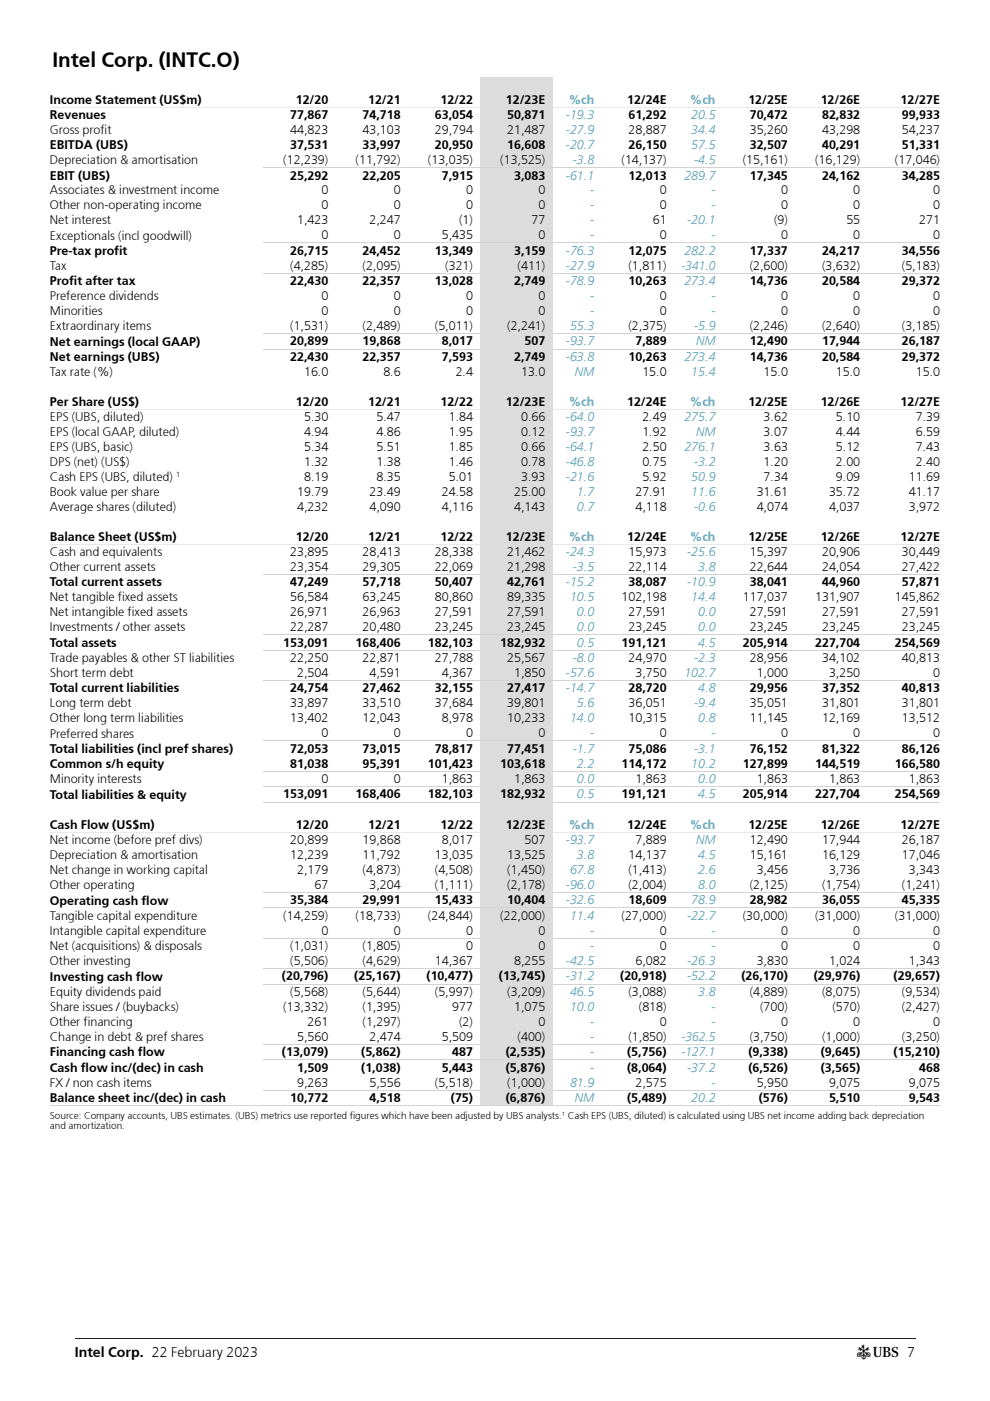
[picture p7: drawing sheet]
<svg xmlns="http://www.w3.org/2000/svg" width="210mm" height="297mm" viewBox="0 0 210 297" stroke-linecap="round" stroke-linejoin="round" font-family="sans-serif">
<defs><g id="words">
<text font-size="4.4" x="11.1" y="14.1">Intel Corp. (INTC.O)</text>
<g font-size="3">
<text x="15.9" y="287.6">Intel Corp. 22 February 2023</text>
<text x="181.7" y="287.6">ab 7</text>
</g>
<g font-size="2.6">
<text x="10.6" y="22.1">Income Statement (US$m)</text>
<text x="62.7" y="22.1">12/20</text>
<text x="78" y="22.1">12/21</text>
<text x="93.4" y="22.1">12/22</text>
<text x="107.2" y="22.1">12/23E</text>
<text x="133" y="22.1">12/24E</text>
<text x="158.7" y="22.1">12/25E</text>
<text x="174" y="22.1">12/26E</text>
<text x="190.9" y="22.1">12/27E</text>
<text x="10.6" y="25.3">Revenues</text>
<text x="10.6" y="28.4">Gross profit</text>
<text x="61.5" y="25.3">77,867</text>
<text x="61.5" y="28.4">44,823</text>
<text x="76.9" y="25.3">74,718</text>
<text x="76.9" y="28.4">43,103</text>
<text x="92.2" y="25.3">63,054</text>
<text x="92.2" y="28.4">29,794</text>
<text x="107.5" y="25.3">50,871</text>
<text x="107.5" y="28.4">21,487</text>
<text x="133.3" y="25.3">61,292</text>
<text x="133.3" y="28.4">28,887</text>
<text x="159" y="25.3">70,472</text>
<text x="159" y="28.4">35,260</text>
<text x="174.3" y="25.3">82,832</text>
<text x="174.3" y="28.4">43,298</text>
<text x="191.2" y="25.3">99,933</text>
<text x="191.2" y="28.4">54,237</text>
<text x="10.6" y="31.6">EBITDA (UBS)</text>
<text x="10.6" y="34.8">Depreciation &amp; amortisation</text>
<text x="60.1" y="34.8">(12,239)</text>
<text x="61.5" y="31.6">37,531</text>
<text x="75.4" y="34.8">(11,792)</text>
<text x="76.9" y="31.6">33,997</text>
<text x="90.7" y="34.8">(13,035)</text>
<text x="92.2" y="31.6">20,950</text>
<text x="106.1" y="34.8">(13,525)</text>
<text x="107.5" y="31.6">16,608</text>
<text x="131.8" y="34.8">(14,137)</text>
<text x="133.3" y="31.6">26,150</text>
<text x="157.5" y="34.8">(15,161)</text>
<text x="159" y="31.6">32,507</text>
<text x="172.8" y="34.8">(16,129)</text>
<text x="174.3" y="31.6">40,291</text>
<text x="189.8" y="34.8">(17,046)</text>
<text x="191.2" y="31.6">51,331</text>
<text x="10.6" y="38.1">EBIT (UBS)</text>
<text x="10.6" y="41.2">Associates &amp; investment income</text>
<text x="61.5" y="38.1">25,292</text>
<text x="68.2" y="41.2">0</text>
<text x="76.9" y="38.1">22,205</text>
<text x="83.5" y="41.2">0</text>
<text x="93.7" y="38.1">7,915</text>
<text x="98.8" y="41.2">0</text>
<text x="109" y="38.1">3,083</text>
<text x="114.2" y="41.2">0</text>
<text x="133.3" y="38.1">12,013</text>
<text x="139.9" y="41.2">0</text>
<text x="159" y="38.1">17,345</text>
<text x="165.6" y="41.2">0</text>
<text x="174.3" y="38.1">24,162</text>
<text x="180.9" y="41.2">0</text>
<text x="191.2" y="38.1">34,285</text>
<text x="197.8" y="41.2">0</text>
<text x="10.6" y="44.4">Other non-operating income</text>
<text x="10.6" y="47.6">Net interest</text>
<text x="63" y="47.6">1,423</text>
<text x="68.2" y="44.4">0</text>
<text x="78.3" y="47.6">2,247</text>
<text x="83.5" y="44.4">0</text>
<text x="97.4" y="47.6">(1)</text>
<text x="98.8" y="44.4">0</text>
<text x="112.7" y="47.6">77</text>
<text x="114.2" y="44.4">0</text>
<text x="138.4" y="47.6">61</text>
<text x="139.9" y="44.4">0</text>
<text x="164.1" y="47.6">(9)</text>
<text x="165.6" y="44.4">0</text>
<text x="179.5" y="47.6">55</text>
<text x="180.9" y="44.4">0</text>
<text x="194.9" y="47.6">271</text>
<text x="197.8" y="44.4">0</text>
<text x="10.6" y="50.8">Exceptionals (incl goodwill)</text>
<text x="68.2" y="50.8">0</text>
<text x="83.5" y="50.8">0</text>
<text x="93.7" y="50.8">5,435</text>
<text x="114.2" y="50.8">0</text>
<text x="139.9" y="50.8">0</text>
<text x="165.6" y="50.8">0</text>
<text x="180.9" y="50.8">0</text>
<text x="197.8" y="50.8">0</text>
<text x="10.6" y="54">Pre-tax profit</text>
<text x="10.6" y="57.2">Tax</text>
<text x="61.5" y="54">26,715</text>
<text x="61.5" y="57.2">(4,285)</text>
<text x="76.9" y="54">24,452</text>
<text x="76.9" y="57.2">(2,095)</text>
<text x="92.2" y="54">13,349</text>
<text x="94.4" y="57.2">(321)</text>
<text x="109" y="54">3,159</text>
<text x="109.7" y="57.2">(411)</text>
<text x="133.3" y="54">12,075</text>
<text x="133.3" y="57.2">(1,811)</text>
<text x="159" y="54">17,337</text>
<text x="159" y="57.2">(2,600)</text>
<text x="174.3" y="54">24,217</text>
<text x="174.3" y="57.2">(3,632)</text>
<text x="191.2" y="54">34,556</text>
<text x="191.2" y="57.2">(5,183)</text>
<text x="10.6" y="60.5">Profit after tax</text>
<text x="10.6" y="63.6">Preference dividends</text>
<text x="61.5" y="60.5">22,430</text>
<text x="68.2" y="63.6">0</text>
<text x="76.9" y="60.5">22,357</text>
<text x="83.5" y="63.6">0</text>
<text x="92.2" y="60.5">13,028</text>
<text x="98.8" y="63.6">0</text>
<text x="109" y="60.5">2,749</text>
<text x="114.2" y="63.6">0</text>
<text x="133.3" y="60.5">10,263</text>
<text x="139.9" y="63.6">0</text>
<text x="159" y="60.5">14,736</text>
<text x="165.6" y="63.6">0</text>
<text x="174.3" y="60.5">20,584</text>
<text x="180.9" y="63.6">0</text>
<text x="191.2" y="60.5">29,372</text>
<text x="197.8" y="63.6">0</text>
<text x="10.6" y="66.8">Minorities</text>
<text x="10.6" y="70">Extraordinary items</text>
<text x="61.5" y="70">(1,531)</text>
<text x="68.2" y="66.8">0</text>
<text x="76.9" y="70">(2,489)</text>
<text x="83.5" y="66.8">0</text>
<text x="92.2" y="70">(5,011)</text>
<text x="98.8" y="66.8">0</text>
<text x="107.5" y="70">(2,241)</text>
<text x="114.2" y="66.8">0</text>
<text x="133.3" y="70">(2,375)</text>
<text x="139.9" y="66.8">0</text>
<text x="159" y="70">(2,246)</text>
<text x="165.6" y="66.8">0</text>
<text x="174.3" y="70">(2,640)</text>
<text x="180.9" y="66.8">0</text>
<text x="191.2" y="70">(3,185)</text>
<text x="197.8" y="66.8">0</text>
<text x="10.6" y="73.3">Net earnings (local GAAP)</text>
<text x="10.6" y="76.5">Net earnings (UBS)</text>
<text x="61.5" y="73.3">20,899</text>
<text x="61.5" y="76.5">22,430</text>
<text x="76.9" y="73.3">19,868</text>
<text x="76.9" y="76.5">22,357</text>
<text x="93.7" y="73.3">8,017</text>
<text x="93.7" y="76.5">7,593</text>
<text x="109" y="76.5">2,749</text>
<text x="111.2" y="73.3">507</text>
<text x="133.3" y="76.5">10,263</text>
<text x="134.7" y="73.3">7,889</text>
<text x="159" y="73.3">12,490</text>
<text x="159" y="76.5">14,736</text>
<text x="174.3" y="73.3">17,944</text>
<text x="174.3" y="76.5">20,584</text>
<text x="191.2" y="73.3">26,187</text>
<text x="191.2" y="76.5">29,372</text>
<text x="10.6" y="79.7">Tax rate (%)</text>
<text x="64.5" y="79.7">16.0</text>
<text x="81.3" y="79.7">8.6</text>
<text x="96.6" y="79.7">2.4</text>
<text x="110.5" y="79.7">13.0</text>
<text x="136.2" y="79.7">15.0</text>
<text x="161.9" y="79.7">15.0</text>
<text x="177.2" y="79.7">15.0</text>
<text x="194.2" y="79.7">15.0</text>
<text x="10.6" y="86">Per Share (US$)</text>
<text x="10.6" y="89.3">EPS (UBS, diluted)</text>
<text x="62.7" y="86">12/20</text>
<text x="64.5" y="89.3">5.30</text>
<text x="78" y="86">12/21</text>
<text x="79.8" y="89.3">5.47</text>
<text x="93.4" y="86">12/22</text>
<text x="95.1" y="89.3">1.84</text>
<text x="107.2" y="86">12/23E</text>
<text x="110.5" y="89.3">0.66</text>
<text x="133" y="86">12/24E</text>
<text x="136.2" y="89.3">2.49</text>
<text x="158.7" y="86">12/25E</text>
<text x="161.9" y="89.3">3.62</text>
<text x="174" y="86">12/26E</text>
<text x="177.2" y="89.3">5.10</text>
<text x="190.9" y="86">12/27E</text>
<text x="194.2" y="89.3">7.39</text>
<text x="10.6" y="92.4">EPS (local GAAP, diluted)</text>
<text x="10.6" y="95.6">EPS (UBS, basic)</text>
<text x="64.5" y="92.4">4.94</text>
<text x="64.5" y="95.6">5.34</text>
<text x="79.8" y="92.4">4.86</text>
<text x="79.8" y="95.6">5.51</text>
<text x="95.1" y="92.4">1.95</text>
<text x="95.1" y="95.6">1.85</text>
<text x="110.5" y="92.4">0.12</text>
<text x="110.5" y="95.6">0.66</text>
<text x="136.2" y="92.4">1.92</text>
<text x="136.2" y="95.6">2.50</text>
<text x="161.9" y="92.4">3.07</text>
<text x="161.9" y="95.6">3.63</text>
<text x="177.2" y="92.4">4.44</text>
<text x="177.2" y="95.6">5.12</text>
<text x="194.2" y="92.4">6.59</text>
<text x="194.2" y="95.6">7.43</text>
<text x="10.6" y="98.8">DPS (net) (US$)</text>
<text x="10.6" y="102">Cash EPS (UBS, diluted)</text>
<text x="64.5" y="98.8">1.32</text>
<text x="64.5" y="102">8.19</text>
<text x="79.8" y="98.8">1.38</text>
<text x="79.8" y="102">8.35</text>
<text x="95.1" y="98.8">1.46</text>
<text x="95.1" y="102">5.01</text>
<text x="110.5" y="98.8">0.78</text>
<text x="110.5" y="102">3.93</text>
<text x="136.2" y="98.8">0.75</text>
<text x="136.2" y="102">5.92</text>
<text x="161.9" y="98.8">1.20</text>
<text x="161.9" y="102">7.34</text>
<text x="177.2" y="98.8">2.00</text>
<text x="177.2" y="102">9.09</text>
<text x="192.7" y="102">11.69</text>
<text x="194.2" y="98.8">2.40</text>
<text x="10.6" y="105.1">Book value per share</text>
<text x="63" y="105.1">19.79</text>
<text x="78.3" y="105.1">23.49</text>
<text x="93.7" y="105.1">24.58</text>
<text x="109" y="105.1">25.00</text>
<text x="134.7" y="105.1">27.91</text>
<text x="160.4" y="105.1">31.61</text>
<text x="175.8" y="105.1">35.72</text>
<text x="192.7" y="105.1">41.17</text>
<text x="10.6" y="108.3">Average shares (diluted)</text>
<text x="63" y="108.3">4,232</text>
<text x="78.3" y="108.3">4,090</text>
<text x="93.7" y="108.3">4,116</text>
<text x="109" y="108.3">4,143</text>
<text x="134.7" y="108.3">4,118</text>
<text x="160.4" y="108.3">4,074</text>
<text x="175.8" y="108.3">4,037</text>
<text x="192.7" y="108.3">3,972</text>
<text x="10.6" y="114.7">Balance Sheet (US$m)</text>
<text x="10.6" y="117.9">Cash and equivalents</text>
<text x="61.5" y="117.9">23,895</text>
<text x="62.7" y="114.7">12/20</text>
<text x="76.9" y="117.9">28,413</text>
<text x="78" y="114.7">12/21</text>
<text x="92.2" y="117.9">28,338</text>
<text x="93.4" y="114.7">12/22</text>
<text x="107.2" y="114.7">12/23E</text>
<text x="107.5" y="117.9">21,462</text>
<text x="133" y="114.7">12/24E</text>
<text x="133.3" y="117.9">15,973</text>
<text x="158.7" y="114.7">12/25E</text>
<text x="159" y="117.9">15,397</text>
<text x="174" y="114.7">12/26E</text>
<text x="174.3" y="117.9">20,906</text>
<text x="190.9" y="114.7">12/27E</text>
<text x="191.2" y="117.9">30,449</text>
<text x="10.6" y="121.1">Other current assets</text>
<text x="10.6" y="124.3">Total current assets</text>
<text x="61.5" y="121.1">23,354</text>
<text x="61.5" y="124.3">47,249</text>
<text x="76.9" y="121.1">29,305</text>
<text x="76.9" y="124.3">57,718</text>
<text x="92.2" y="121.1">22,069</text>
<text x="92.2" y="124.3">50,407</text>
<text x="107.5" y="121.1">21,298</text>
<text x="107.5" y="124.3">42,761</text>
<text x="133.3" y="121.1">22,114</text>
<text x="133.3" y="124.3">38,087</text>
<text x="159" y="121.1">22,644</text>
<text x="159" y="124.3">38,041</text>
<text x="174.3" y="121.1">24,054</text>
<text x="174.3" y="124.3">44,960</text>
<text x="191.2" y="121.1">27,422</text>
<text x="191.2" y="124.3">57,871</text>
<text x="10.6" y="127.5">Net tangible fixed assets</text>
<text x="10.6" y="130.7">Net intangible fixed assets</text>
<text x="61.5" y="127.5">56,584</text>
<text x="61.5" y="130.7">26,971</text>
<text x="76.9" y="127.5">63,245</text>
<text x="76.9" y="130.7">26,963</text>
<text x="92.2" y="127.5">80,860</text>
<text x="92.2" y="130.7">27,591</text>
<text x="107.5" y="127.5">89,335</text>
<text x="107.5" y="130.7">27,591</text>
<text x="131.8" y="127.5">102,198</text>
<text x="133.3" y="130.7">27,591</text>
<text x="157.5" y="127.5">117,037</text>
<text x="159" y="130.7">27,591</text>
<text x="172.8" y="127.5">131,907</text>
<text x="174.3" y="130.7">27,591</text>
<text x="189.8" y="127.5">145,862</text>
<text x="191.2" y="130.7">27,591</text>
<text x="10.6" y="133.9">Investments / other assets</text>
<text x="10.6" y="137.1">Total assets</text>
<text x="60.1" y="137.1">153,091</text>
<text x="61.5" y="133.8">22,287</text>
<text x="75.4" y="137.1">168,406</text>
<text x="76.9" y="133.8">20,480</text>
<text x="90.7" y="137.1">182,103</text>
<text x="92.2" y="133.8">23,245</text>
<text x="106.1" y="137.1">182,932</text>
<text x="107.5" y="133.8">23,245</text>
<text x="131.8" y="137.1">191,121</text>
<text x="133.3" y="133.8">23,245</text>
<text x="157.5" y="137.1">205,914</text>
<text x="159" y="133.8">23,245</text>
<text x="172.8" y="137.1">227,704</text>
<text x="174.3" y="133.8">23,245</text>
<text x="189.8" y="137.1">254,569</text>
<text x="191.2" y="133.8">23,245</text>
<text x="10.6" y="140.4">Trade payables &amp; other ST liabilities</text>
<text x="10.6" y="143.6">Short term debt</text>
<text x="61.5" y="140.4">22,250</text>
<text x="63" y="143.5">2,504</text>
<text x="76.9" y="140.4">22,871</text>
<text x="78.3" y="143.5">4,591</text>
<text x="92.2" y="140.4">27,788</text>
<text x="93.7" y="143.5">4,367</text>
<text x="107.5" y="140.4">25,567</text>
<text x="109" y="143.5">1,850</text>
<text x="133.3" y="140.4">24,970</text>
<text x="134.7" y="143.5">3,750</text>
<text x="159" y="140.4">28,956</text>
<text x="160.4" y="143.5">1,000</text>
<text x="174.3" y="140.4">34,102</text>
<text x="175.8" y="143.5">3,250</text>
<text x="191.2" y="140.4">40,813</text>
<text x="197.8" y="143.5">0</text>
<text x="10.6" y="146.8">Total current liabilities</text>
<text x="10.6" y="150">Long term debt</text>
<text x="61.5" y="146.8">24,754</text>
<text x="61.5" y="150">33,897</text>
<text x="76.9" y="146.8">27,462</text>
<text x="76.9" y="150">33,510</text>
<text x="92.2" y="146.8">32,155</text>
<text x="92.2" y="150">37,684</text>
<text x="107.5" y="146.8">27,417</text>
<text x="107.5" y="150">39,801</text>
<text x="133.3" y="146.8">28,720</text>
<text x="133.3" y="150">36,051</text>
<text x="159" y="146.8">29,956</text>
<text x="159" y="150">35,051</text>
<text x="174.3" y="146.8">37,352</text>
<text x="174.3" y="150">31,801</text>
<text x="191.2" y="146.8">40,813</text>
<text x="191.2" y="150">31,801</text>
<text x="10.6" y="153.2">Other long term liabilities</text>
<text x="61.5" y="153.2">13,402</text>
<text x="76.9" y="153.2">12,043</text>
<text x="93.7" y="153.2">8,978</text>
<text x="107.5" y="153.2">10,233</text>
<text x="133.3" y="153.2">10,315</text>
<text x="159" y="153.2">11,145</text>
<text x="174.3" y="153.2">12,169</text>
<text x="191.2" y="153.2">13,512</text>
<text x="10.6" y="156.4">Preferred shares</text>
<text x="10.6" y="159.6">Total liabilities (incl pref shares)</text>
<text x="61.5" y="159.6">72,053</text>
<text x="68.2" y="156.3">0</text>
<text x="76.9" y="159.6">73,015</text>
<text x="83.5" y="156.3">0</text>
<text x="92.2" y="159.6">78,817</text>
<text x="98.8" y="156.3">0</text>
<text x="107.5" y="159.6">77,451</text>
<text x="114.2" y="156.3">0</text>
<text x="133.3" y="159.6">75,086</text>
<text x="139.9" y="156.3">0</text>
<text x="159" y="159.6">76,152</text>
<text x="165.6" y="156.3">0</text>
<text x="174.3" y="159.6">81,322</text>
<text x="180.9" y="156.3">0</text>
<text x="191.2" y="159.6">86,126</text>
<text x="197.8" y="156.3">0</text>
<text x="10.6" y="162.8">Common s/h equity</text>
<text x="10.6" y="166.1">Minority interests</text>
<text x="61.5" y="162.8">81,038</text>
<text x="68.2" y="166">0</text>
<text x="76.9" y="162.8">95,391</text>
<text x="83.5" y="166">0</text>
<text x="90.7" y="162.8">101,423</text>
<text x="93.7" y="166">1,863</text>
<text x="106.1" y="162.8">103,618</text>
<text x="109" y="166">1,863</text>
<text x="131.8" y="162.8">114,172</text>
<text x="134.7" y="166">1,863</text>
<text x="157.5" y="162.8">127,899</text>
<text x="160.4" y="166">1,863</text>
<text x="172.8" y="162.8">144,519</text>
<text x="175.8" y="166">1,863</text>
<text x="189.8" y="162.8">166,580</text>
<text x="192.7" y="166">1,863</text>
<text x="10.6" y="169.3">Total liabilities &amp; equity</text>
<text x="60.1" y="169.3">153,091</text>
<text x="75.4" y="169.3">168,406</text>
<text x="90.7" y="169.3">182,103</text>
<text x="106.1" y="169.3">182,932</text>
<text x="131.8" y="169.3">191,121</text>
<text x="157.5" y="169.3">205,914</text>
<text x="172.8" y="169.3">227,704</text>
<text x="189.8" y="169.3">254,569</text>
<text x="10.6" y="175.7">Cash Flow (US$m)</text>
<text x="10.6" y="179">Net income (before pref divs)</text>
<text x="61.5" y="179">20,899</text>
<text x="62.7" y="175.7">12/20</text>
<text x="76.9" y="179">19,868</text>
<text x="78" y="175.7">12/21</text>
<text x="93.4" y="175.7">12/22</text>
<text x="93.7" y="179">8,017</text>
<text x="107.2" y="175.7">12/23E</text>
<text x="111.2" y="179">507</text>
<text x="133" y="175.7">12/24E</text>
<text x="134.7" y="179">7,889</text>
<text x="158.7" y="175.7">12/25E</text>
<text x="159" y="179">12,490</text>
<text x="174" y="175.7">12/26E</text>
<text x="174.3" y="179">17,944</text>
<text x="190.9" y="175.7">12/27E</text>
<text x="191.2" y="179">26,187</text>
<text x="10.6" y="182.1">Depreciation &amp; amortisation</text>
<text x="10.6" y="185.3">Net change in working capital</text>
<text x="61.5" y="182.1">12,239</text>
<text x="63" y="185.3">2,179</text>
<text x="76.9" y="182.1">11,792</text>
<text x="76.9" y="185.3">(4,873)</text>
<text x="92.2" y="182.1">13,035</text>
<text x="92.2" y="185.3">(4,508)</text>
<text x="107.5" y="182.1">13,525</text>
<text x="107.5" y="185.3">(1,450)</text>
<text x="133.3" y="182.1">14,137</text>
<text x="133.3" y="185.3">(1,413)</text>
<text x="159" y="182.1">15,161</text>
<text x="160.4" y="185.3">3,456</text>
<text x="174.3" y="182.1">16,129</text>
<text x="175.8" y="185.3">3,736</text>
<text x="191.2" y="182.1">17,046</text>
<text x="192.7" y="185.3">3,343</text>
<text x="10.6" y="188.5">Other operating</text>
<text x="10.6" y="191.8">Operating cash flow</text>
<text x="61.5" y="191.7">35,384</text>
<text x="66.7" y="188.5">67</text>
<text x="76.9" y="191.7">29,991</text>
<text x="78.3" y="188.5">3,204</text>
<text x="92.2" y="191.7">15,433</text>
<text x="92.2" y="188.5">(1,111)</text>
<text x="107.5" y="191.7">10,404</text>
<text x="107.5" y="188.5">(2,178)</text>
<text x="133.3" y="191.7">18,609</text>
<text x="133.3" y="188.5">(2,004)</text>
<text x="159" y="191.7">28,982</text>
<text x="159" y="188.5">(2,125)</text>
<text x="174.3" y="191.7">36,055</text>
<text x="174.3" y="188.5">(1,754)</text>
<text x="191.2" y="191.7">45,335</text>
<text x="191.2" y="188.5">(1,241)</text>
<text x="10.6" y="195">Tangible capital expenditure</text>
<text x="60.1" y="195">(14,259)</text>
<text x="75.4" y="195">(18,733)</text>
<text x="90.7" y="195">(24,844)</text>
<text x="106.1" y="195">(22,000)</text>
<text x="131.8" y="195">(27,000)</text>
<text x="157.5" y="195">(30,000)</text>
<text x="172.8" y="195">(31,000)</text>
<text x="189.8" y="195">(31,000)</text>
<text x="10.6" y="198.2">Intangible capital expenditure</text>
<text x="10.6" y="201.4">Net (acquisitions) &amp; disposals</text>
<text x="61.5" y="201.4">(1,031)</text>
<text x="68.2" y="198.2">0</text>
<text x="76.9" y="201.4">(1,805)</text>
<text x="83.5" y="198.2">0</text>
<text x="98.8" y="198.2">0</text>
<text x="98.8" y="201.4">0</text>
<text x="114.2" y="198.2">0</text>
<text x="114.2" y="201.4">0</text>
<text x="139.9" y="198.2">0</text>
<text x="139.9" y="201.4">0</text>
<text x="165.6" y="198.2">0</text>
<text x="165.6" y="201.4">0</text>
<text x="180.9" y="198.2">0</text>
<text x="180.9" y="201.4">0</text>
<text x="197.8" y="198.2">0</text>
<text x="197.8" y="201.4">0</text>
<text x="10.6" y="204.7">Other investing</text>
<text x="10.6" y="207.9">Investing cash flow</text>
<text x="59.8" y="207.9">(20,796)</text>
<text x="61.5" y="204.6">(5,506)</text>
<text x="75.1" y="207.9">(25,167)</text>
<text x="76.9" y="204.6">(4,629)</text>
<text x="90.4" y="207.9">(10,477)</text>
<text x="92.2" y="204.6">14,367</text>
<text x="105.8" y="207.9">(13,745)</text>
<text x="109" y="204.6">8,255</text>
<text x="131.5" y="207.9">(20,918)</text>
<text x="134.7" y="204.6">6,082</text>
<text x="157.2" y="207.9">(26,170)</text>
<text x="160.4" y="204.6">3,830</text>
<text x="172.5" y="207.9">(29,976)</text>
<text x="175.8" y="204.6">1,024</text>
<text x="189.5" y="207.9">(29,657)</text>
<text x="192.7" y="204.6">1,343</text>
<text x="10.6" y="211.1">Equity dividends paid</text>
<text x="10.6" y="214.3">Share issues / (buybacks)</text>
<text x="60.1" y="214.3">(13,332)</text>
<text x="61.5" y="211.1">(5,568)</text>
<text x="76.9" y="211.1">(5,644)</text>
<text x="76.9" y="214.3">(1,395)</text>
<text x="92.2" y="211.1">(5,997)</text>
<text x="95.9" y="214.3">977</text>
<text x="107.5" y="211.1">(3,209)</text>
<text x="109" y="214.3">1,075</text>
<text x="133.3" y="211.1">(3,088)</text>
<text x="135.5" y="214.3">(818)</text>
<text x="159" y="211.1">(4,889)</text>
<text x="161.2" y="214.3">(700)</text>
<text x="174.3" y="211.1">(8,075)</text>
<text x="176.5" y="214.3">(570)</text>
<text x="191.2" y="211.1">(9,534)</text>
<text x="191.2" y="214.3">(2,427)</text>
<text x="10.6" y="217.5">Other financing</text>
<text x="10.6" y="220.7">Change in debt &amp; pref shares</text>
<text x="63" y="220.7">5,560</text>
<text x="65.2" y="217.5">261</text>
<text x="76.9" y="217.5">(1,297)</text>
<text x="78.3" y="220.7">2,474</text>
<text x="93.7" y="220.7">5,509</text>
<text x="97.4" y="217.5">(2)</text>
<text x="109.7" y="220.7">(400)</text>
<text x="114.2" y="217.5">0</text>
<text x="133.3" y="220.7">(1,850)</text>
<text x="139.9" y="217.5">0</text>
<text x="159" y="220.7">(3,750)</text>
<text x="165.6" y="217.5">0</text>
<text x="174.3" y="220.7">(1,000)</text>
<text x="180.9" y="217.5">0</text>
<text x="191.2" y="220.7">(3,250)</text>
<text x="197.8" y="217.5">0</text>
<text x="10.6" y="224">Financing cash flow</text>
<text x="10.6" y="227.2">Cash flow inc/(dec) in cash</text>
<text x="59.8" y="223.9">(13,079)</text>
<text x="63" y="227.2">1,509</text>
<text x="76.6" y="223.9">(5,862)</text>
<text x="76.6" y="227.2">(1,038)</text>
<text x="93.7" y="227.2">5,443</text>
<text x="95.9" y="223.9">487</text>
<text x="107.2" y="223.9">(2,535)</text>
<text x="107.2" y="227.2">(5,876)</text>
<text x="133" y="223.9">(5,756)</text>
<text x="133" y="227.2">(8,064)</text>
<text x="158.7" y="223.9">(9,338)</text>
<text x="158.7" y="227.2">(6,526)</text>
<text x="174" y="223.9">(9,645)</text>
<text x="174" y="227.2">(3,565)</text>
<text x="189.5" y="223.9">(15,210)</text>
<text x="194.9" y="227.2">468</text>
<text x="10.6" y="230.4">FX / non cash items</text>
<text x="10.6" y="233.7">Balance sheet inc/(dec) in cash</text>
<text x="61.5" y="233.6">10,772</text>
<text x="63" y="230.4">9,263</text>
<text x="78.3" y="230.4">5,556</text>
<text x="78.3" y="233.6">4,518</text>
<text x="92.2" y="230.4">(5,518)</text>
<text x="95.6" y="233.6">(75)</text>
<text x="107.2" y="233.6">(6,876)</text>
<text x="107.5" y="230.4">(1,000)</text>
<text x="133" y="233.6">(5,489)</text>
<text x="134.7" y="230.4">2,575</text>
<text x="160.4" y="230.4">5,950</text>
<text x="160.9" y="233.6">(576)</text>
<text x="175.8" y="230.4">9,075</text>
<text x="175.8" y="233.6">5,510</text>
<text x="192.7" y="230.4">9,075</text>
<text x="192.7" y="233.6">9,543</text>
</g>
<g font-size="2.6" fill="#509cb3">
<text x="120.6" y="22.1">%ch</text>
<text x="146.3" y="22.1">%ch</text>
<text x="120" y="25.3">-19.3</text>
<text x="120" y="28.4">-27.9</text>
<text x="146.6" y="25.3">20.5</text>
<text x="146.6" y="28.4">34.4</text>
<text x="120" y="31.6">-20.7</text>
<text x="121.5" y="34.8">-3.8</text>
<text x="146.6" y="31.6">57.5</text>
<text x="147.2" y="34.8">-4.5</text>
<text x="120" y="38.1">-61.1</text>
<text x="125.1" y="41.2">-</text>
<text x="145.1" y="38.1">289.7</text>
<text x="150.8" y="41.2">-</text>
<text x="125.1" y="44.4">-</text>
<text x="125.1" y="47.6">-</text>
<text x="145.7" y="47.6">-20.1</text>
<text x="150.8" y="44.4">-</text>
<text x="125.1" y="50.8">-</text>
<text x="150.8" y="50.8">-</text>
<text x="120" y="54">-76.3</text>
<text x="120" y="57.2">-27.9</text>
<text x="144.5" y="57.2">-341.0</text>
<text x="145.1" y="54">282.2</text>
<text x="120" y="60.5">-78.9</text>
<text x="125.1" y="63.6">-</text>
<text x="145.1" y="60.5">273.4</text>
<text x="150.8" y="63.6">-</text>
<text x="120.9" y="70">55.3</text>
<text x="125.1" y="66.8">-</text>
<text x="147.2" y="70">-5.9</text>
<text x="150.8" y="66.8">-</text>
<text x="120" y="73.3">-93.7</text>
<text x="120" y="76.5">-63.8</text>
<text x="145.1" y="76.5">273.4</text>
<text x="147.6" y="73.3">NM</text>
<text x="121.9" y="79.7">NM</text>
<text x="146.6" y="79.7">15.4</text>
<text x="120" y="89.3">-64.0</text>
<text x="120.6" y="86">%ch</text>
<text x="145.1" y="89.3">275.7</text>
<text x="146.3" y="86">%ch</text>
<text x="120" y="92.4">-93.7</text>
<text x="120" y="95.6">-64.1</text>
<text x="145.1" y="95.6">276.1</text>
<text x="147.6" y="92.4">NM</text>
<text x="120" y="98.8">-46.8</text>
<text x="120" y="102">-21.6</text>
<text x="146.6" y="102">50.9</text>
<text x="147.2" y="98.8">-3.2</text>
<text x="122.3" y="105.1">1.7</text>
<text x="146.6" y="105.1">11.6</text>
<text x="122.3" y="108.3">0.7</text>
<text x="147.2" y="108.3">-0.6</text>
<text x="120" y="117.9">-24.3</text>
<text x="120.6" y="114.7">%ch</text>
<text x="145.7" y="117.9">-25.6</text>
<text x="146.3" y="114.7">%ch</text>
<text x="120" y="124.3">-15.2</text>
<text x="121.5" y="121.1">-3.5</text>
<text x="145.7" y="124.3">-10.9</text>
<text x="148" y="121.1">3.8</text>
<text x="120.9" y="127.5">10.5</text>
<text x="122.3" y="130.7">0.0</text>
<text x="146.6" y="127.5">14.4</text>
<text x="148" y="130.7">0.0</text>
<text x="122.3" y="133.8">0.0</text>
<text x="122.3" y="137.1">0.5</text>
<text x="148" y="133.8">0.0</text>
<text x="148" y="137.1">4.5</text>
<text x="120" y="143.5">-57.6</text>
<text x="121.5" y="140.4">-8.0</text>
<text x="145.1" y="143.5">102.7</text>
<text x="147.2" y="140.4">-2.3</text>
<text x="120" y="146.8">-14.7</text>
<text x="122.3" y="150">5.6</text>
<text x="147.2" y="150">-9.4</text>
<text x="148" y="146.8">4.8</text>
<text x="120.9" y="153.2">14.0</text>
<text x="148" y="153.2">0.8</text>
<text x="121.5" y="159.6">-1.7</text>
<text x="125.1" y="156.3">-</text>
<text x="147.2" y="159.6">-3.1</text>
<text x="150.8" y="156.3">-</text>
<text x="122.3" y="162.8">2.2</text>
<text x="122.3" y="166">0.0</text>
<text x="146.6" y="162.8">10.2</text>
<text x="148" y="166">0.0</text>
<text x="122.3" y="169.3">0.5</text>
<text x="148" y="169.3">4.5</text>
<text x="120" y="179">-93.7</text>
<text x="120.6" y="175.7">%ch</text>
<text x="146.3" y="175.7">%ch</text>
<text x="147.6" y="179">NM</text>
<text x="120.9" y="185.3">67.8</text>
<text x="122.3" y="182.1">3.8</text>
<text x="148" y="182.1">4.5</text>
<text x="148" y="185.3">2.6</text>
<text x="120" y="188.5">-96.0</text>
<text x="120" y="191.7">-32.6</text>
<text x="146.6" y="191.7">78.9</text>
<text x="148" y="188.5">8.0</text>
<text x="120.9" y="195">11.4</text>
<text x="145.7" y="195">-22.7</text>
<text x="125.1" y="198.2">-</text>
<text x="125.1" y="201.4">-</text>
<text x="150.8" y="198.2">-</text>
<text x="150.8" y="201.4">-</text>
<text x="120" y="204.6">-42.5</text>
<text x="120" y="207.9">-31.2</text>
<text x="145.7" y="204.6">-26.3</text>
<text x="145.7" y="207.9">-52.2</text>
<text x="120.9" y="211.1">46.5</text>
<text x="120.9" y="214.3">10.0</text>
<text x="148" y="211.1">3.8</text>
<text x="150.8" y="214.3">-</text>
<text x="125.1" y="217.5">-</text>
<text x="125.1" y="220.7">-</text>
<text x="144.5" y="220.7">-362.5</text>
<text x="150.8" y="217.5">-</text>
<text x="125.1" y="223.9">-</text>
<text x="125.1" y="227.2">-</text>
<text x="144.5" y="223.9">-127.1</text>
<text x="145.7" y="227.2">-37.2</text>
<text x="120.9" y="230.4">81.9</text>
<text x="121.9" y="233.6">NM</text>
<text x="146.6" y="233.6">20.2</text>
<text x="150.8" y="230.4">-</text>
</g>
<g font-size="2.1">
<text x="10.6" y="237.3">Source: Company accounts, UBS estimates. (UBS) metrics use reported figures which have been adjusted by UBS analysts. Cash EPS (UBS, diluted) is calculated using UBS net income adding back depreciation</text>
<text x="10.6" y="239.4">and amortization.</text>
</g>
<text font-size="1.6" x="37.3" y="101.1">1</text>
<text font-size="1.3" x="119.1" y="236.6">1</text>
</g></defs>
<path d="M15.9 283.9h178.1" fill="none" stroke="#231f20" stroke-width=".21"/>
<path d="M10.6 22.8h91.3" fill="none" stroke="#e9e9e9" stroke-width=".21"/>
<path d="M101.9 16.4h15.3v6.4h-15.3z" fill="#dcdcdc"/>
<path d="M101.9 22.8h97.4" fill="none" stroke="#e9e9e9" stroke-width=".21"/>
<g fill="#dcdcdc">
<path d="M101.9 22.8h15.3v3.1h-15.3z"/>
<path d="M101.9 25.9h15.3v3.2h-15.3z"/>
<path d="M101.9 29.1h15.3v3.2h-15.3z"/>
</g>
<path d="M55.9 35.6h46" fill="none" stroke="#d3d3d3" stroke-width=".21"/>
<path d="M101.9 32.3h15.3v3.3h-15.3z" fill="#dcdcdc"/>
<path d="M101.9 35.6h97.4" fill="none" stroke="#d3d3d3" stroke-width=".21"/>
<g fill="#dcdcdc">
<path d="M101.9 35.6h15.3v3.1h-15.3z"/>
<path d="M101.9 38.7h15.3v3.2h-15.3z"/>
<path d="M101.9 41.9h15.3v3.2h-15.3z"/>
<path d="M101.9 45.1h15.3v3.2h-15.3z"/>
</g>
<path d="M55.9 51.5h46" fill="none" stroke="#d3d3d3" stroke-width=".21"/>
<path d="M101.9 48.3h15.3v3.2h-15.3z" fill="#dcdcdc"/>
<path d="M101.9 51.5h97.4" fill="none" stroke="#d3d3d3" stroke-width=".21"/>
<path d="M101.9 51.5h15.3v3.2h-15.3z" fill="#dcdcdc"/>
<path d="M55.9 58h46" fill="none" stroke="#d3d3d3" stroke-width=".21"/>
<path d="M101.9 54.7h15.3v3.3h-15.3z" fill="#dcdcdc"/>
<path d="M101.9 58h97.4" fill="none" stroke="#d3d3d3" stroke-width=".21"/>
<g fill="#dcdcdc">
<path d="M101.9 58h15.3v3.1h-15.3z"/>
<path d="M101.9 61.1h15.3v3.2h-15.3z"/>
<path d="M101.9 64.3h15.3v3.2h-15.3z"/>
</g>
<path d="M55.9 70.7h46" fill="none" stroke="#d3d3d3" stroke-width=".21"/>
<path d="M101.9 67.5h15.3v3.2h-15.3z" fill="#dcdcdc"/>
<path d="M55.9 74h46M101.9 70.7h97.4" fill="none" stroke="#d3d3d3" stroke-width=".21"/>
<path d="M101.9 70.7h15.3v3.3h-15.3z" fill="#dcdcdc"/>
<path d="M101.9 74h97.4" fill="none" stroke="#d3d3d3" stroke-width=".21"/>
<g fill="#dcdcdc">
<path d="M101.9 74h15.3v3.2h-15.3z"/>
<path d="M101.9 77.2h15.3v3.2h-15.3z"/>
</g>
<path d="M10.6 86.7h91.3" fill="none" stroke="#e9e9e9" stroke-width=".21"/>
<path d="M101.9 80.4h15.3v6.3h-15.3z" fill="#dcdcdc"/>
<path d="M101.9 86.7h97.4" fill="none" stroke="#e9e9e9" stroke-width=".21"/>
<g fill="#dcdcdc">
<path d="M101.9 86.7h15.3v3.2h-15.3z"/>
<path d="M101.9 89.9h15.3v3.2h-15.3z"/>
<path d="M101.9 93.1h15.3v3.2h-15.3z"/>
<path d="M101.9 96.3h15.3v3.1h-15.3z"/>
<path d="M101.9 99.4h15.3v3.2h-15.3z"/>
<path d="M101.9 102.6h15.3v3.2h-15.3z"/>
<path d="M101.9 105.8h15.3v3.2h-15.3z"/>
</g>
<path d="M10.6 115.4h91.3" fill="none" stroke="#e9e9e9" stroke-width=".21"/>
<path d="M101.9 109h15.3v6.4h-15.3z" fill="#dcdcdc"/>
<path d="M101.9 115.4h97.4" fill="none" stroke="#e9e9e9" stroke-width=".21"/>
<path d="M101.9 115.4h15.3v3.1h-15.3z" fill="#dcdcdc"/>
<path d="M55.9 121.8h46" fill="none" stroke="#d3d3d3" stroke-width=".21"/>
<path d="M101.9 118.5h15.3v3.3h-15.3z" fill="#dcdcdc"/>
<path d="M101.9 121.8h97.4" fill="none" stroke="#d3d3d3" stroke-width=".21"/>
<g fill="#dcdcdc">
<path d="M101.9 121.8h15.3v3.2h-15.3z"/>
<path d="M101.9 125h15.3v3.2h-15.3z"/>
<path d="M101.9 128.2h15.3v3.1h-15.3z"/>
</g>
<path d="M55.9 134.6h46" fill="none" stroke="#d3d3d3" stroke-width=".21"/>
<path d="M101.9 131.3h15.3v3.3h-15.3z" fill="#dcdcdc"/>
<path d="M55.9 137.9h46M101.9 134.6h97.4" fill="none" stroke="#d3d3d3" stroke-width=".21"/>
<path d="M101.9 134.6h15.3v3.3h-15.3z" fill="#dcdcdc"/>
<path d="M101.9 137.9h97.4" fill="none" stroke="#d3d3d3" stroke-width=".21"/>
<path d="M101.9 137.9h15.3v3.1h-15.3z" fill="#dcdcdc"/>
<path d="M55.9 144.3h46" fill="none" stroke="#d3d3d3" stroke-width=".21"/>
<path d="M101.9 141h15.3v3.3h-15.3z" fill="#dcdcdc"/>
<path d="M101.9 144.3h97.4" fill="none" stroke="#d3d3d3" stroke-width=".21"/>
<g fill="#dcdcdc">
<path d="M101.9 144.3h15.3v3.2h-15.3z"/>
<path d="M101.9 147.5h15.3v3.1h-15.3z"/>
<path d="M101.9 150.6h15.3v3.2h-15.3z"/>
</g>
<path d="M55.9 157.1h46" fill="none" stroke="#d3d3d3" stroke-width=".21"/>
<path d="M101.9 153.8h15.3v3.3h-15.3z" fill="#dcdcdc"/>
<path d="M101.9 157.1h97.4" fill="none" stroke="#d3d3d3" stroke-width=".21"/>
<path d="M101.9 157.1h15.3v3.2h-15.3z" fill="#dcdcdc"/>
<path d="M55.9 163.5h46" fill="none" stroke="#d3d3d3" stroke-width=".21"/>
<path d="M101.9 160.3h15.3v3.2h-15.3z" fill="#dcdcdc"/>
<path d="M55.9 166.8h46M101.9 163.5h97.4" fill="none" stroke="#d3d3d3" stroke-width=".21"/>
<path d="M101.9 163.5h15.3v3.3h-15.3z" fill="#dcdcdc"/>
<path d="M55.9 170h46M101.9 166.8h97.4" fill="none" stroke="#d3d3d3" stroke-width=".21"/>
<path d="M101.9 166.8h15.3v3.2h-15.3z" fill="#dcdcdc"/>
<path d="M101.9 170h97.4" fill="none" stroke="#d3d3d3" stroke-width=".21"/>
<path d="M10.6 176.4h91.3" fill="none" stroke="#e9e9e9" stroke-width=".21"/>
<path d="M101.9 170h15.3v6.4h-15.3z" fill="#dcdcdc"/>
<path d="M101.9 176.4h97.4" fill="none" stroke="#e9e9e9" stroke-width=".21"/>
<g fill="#dcdcdc">
<path d="M101.9 176.4h15.3v3.2h-15.3z"/>
<path d="M101.9 179.6h15.3v3.2h-15.3z"/>
<path d="M101.9 182.8h15.3v3.2h-15.3z"/>
</g>
<path d="M55.9 189.2h46" fill="none" stroke="#d3d3d3" stroke-width=".21"/>
<path d="M101.9 186h15.3v3.2h-15.3z" fill="#dcdcdc"/>
<path d="M55.9 192.5h46M101.9 189.2h97.4" fill="none" stroke="#d3d3d3" stroke-width=".21"/>
<path d="M101.9 189.2h15.3v3.3h-15.3z" fill="#dcdcdc"/>
<path d="M101.9 192.5h97.4" fill="none" stroke="#d3d3d3" stroke-width=".21"/>
<path d="M101.9 192.5h15.3v3.2h-15.3z" fill="#dcdcdc"/>
<path d="M55.9 198.9h46" fill="none" stroke="#d3d3d3" stroke-width=".21"/>
<path d="M101.9 195.7h15.3v3.2h-15.3z" fill="#dcdcdc"/>
<path d="M101.9 198.9h97.4" fill="none" stroke="#d3d3d3" stroke-width=".21"/>
<path d="M101.9 198.9h15.3v3.2h-15.3z" fill="#dcdcdc"/>
<path d="M55.9 205.4h46" fill="none" stroke="#d3d3d3" stroke-width=".21"/>
<path d="M101.9 202.1h15.3v3.3h-15.3z" fill="#dcdcdc"/>
<path d="M55.9 208.6h46M101.9 205.4h97.4" fill="none" stroke="#d3d3d3" stroke-width=".21"/>
<path d="M101.9 205.4h15.3v3.2h-15.3z" fill="#dcdcdc"/>
<path d="M101.9 208.6h97.4" fill="none" stroke="#d3d3d3" stroke-width=".21"/>
<g fill="#dcdcdc">
<path d="M101.9 208.6h15.3v3.2h-15.3z"/>
<path d="M101.9 211.8h15.3v3.2h-15.3z"/>
<path d="M101.9 215h15.3v3.2h-15.3z"/>
</g>
<path d="M55.9 221.4h46" fill="none" stroke="#d3d3d3" stroke-width=".21"/>
<path d="M101.9 218.2h15.3v3.2h-15.3z" fill="#dcdcdc"/>
<path d="M55.9 224.7h46M101.9 221.4h97.4" fill="none" stroke="#d3d3d3" stroke-width=".21"/>
<path d="M101.9 221.4h15.3v3.3h-15.3z" fill="#dcdcdc"/>
<path d="M101.9 224.7h97.4" fill="none" stroke="#d3d3d3" stroke-width=".21"/>
<path d="M101.9 224.7h15.3v3.2h-15.3z" fill="#dcdcdc"/>
<path d="M55.9 231.1h46" fill="none" stroke="#d3d3d3" stroke-width=".21"/>
<path d="M101.9 227.9h15.3v3.2h-15.3z" fill="#dcdcdc"/>
<path d="M55.9 234.4h46M101.9 231.1h97.4" fill="none" stroke="#d3d3d3" stroke-width=".21"/>
<path d="M101.9 231.1h15.3v3.3h-15.3z" fill="#dcdcdc"/>
<path d="M10.6 234.4h188.7" fill="none" stroke="#d3d3d3" stroke-width=".21"/>
<use href="#words"/>
</svg>
